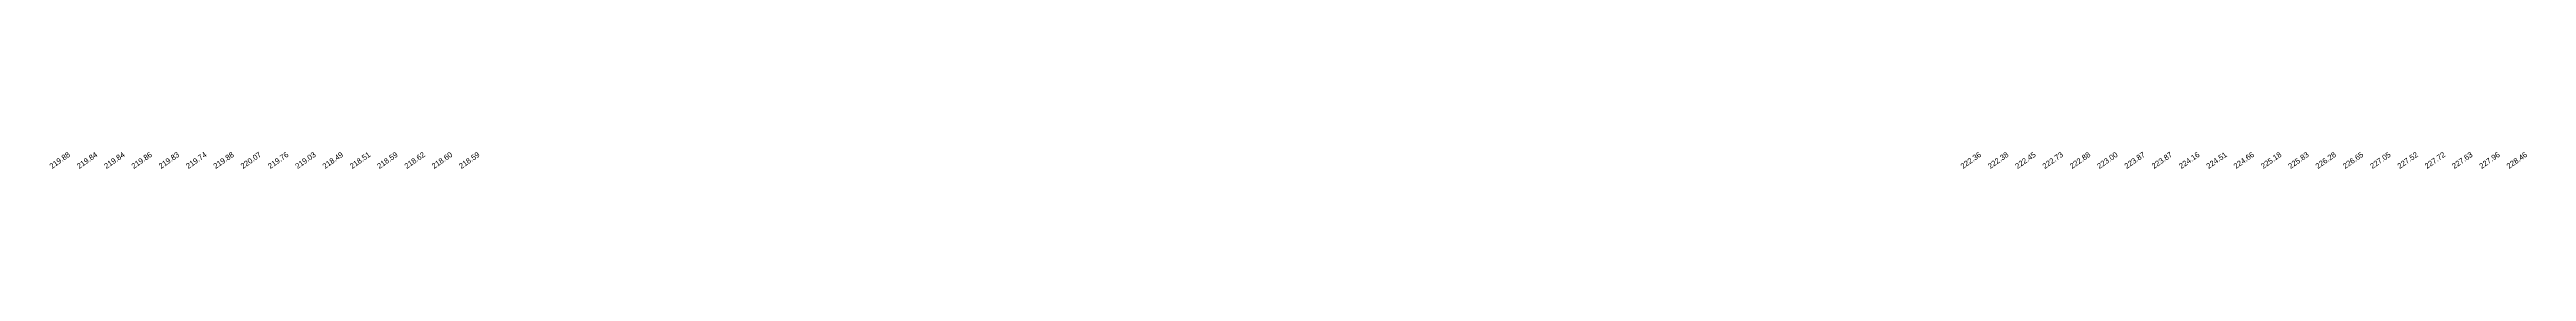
# Model space of a CAD drawing. Extents: x 2322 to 3271, y 4823 to 5326.
# Drawn here: x 2682.2 to 3135.8, y 5108.3 to 5111.3 of the extents above; entities that cross this region are included whole.
import ezdxf

# ---------------------------------------------------------------- set-up
doc = ezdxf.new("R2010")
doc.units = 0
doc.header["$MEASUREMENT"] = 0
doc.layers.add('SPOT LEVEL', color=8, linetype='Continuous')

msp = doc.modelspace()

# ---------------------------------------------------------------- texts
at = {"layer": 'SPOT LEVEL'}
for s, p in [('219.88', (2682.59, 5108.22, 443.29)), ('219.84', (2687.59, 5108.22, 443.25)), ('219.84', (2692.59, 5108.22, 443.26)), ('219.86', (2697.59, 5108.22, 443.27)), ('219.83', (2702.59, 5108.22, 443.24)), ('219.74', (2707.59, 5108.22, 443.15)), ('219.88', (2712.59, 5108.22, 443.29)), ('220.07', (2717.59, 5108.22, 443.48)), ('219.76', (2722.59, 5108.22, 443.18)), ('219.03', (2727.59, 5108.22, 442.45)), ('218.49', (2732.59, 5108.22, 441.9)), ('218.51', (2737.59, 5108.22, 441.92)), ('218.59', (2742.59, 5108.22, 442)), ('218.62', (2747.59, 5108.22, 442.04)), ('218.60', (2752.59, 5108.22, 442.02)), ('218.59', (2757.59, 5108.22, 442.01)), ('222.36', (3032.59, 5108.22, 445.78)), ('222.38', (3037.59, 5108.22, 445.79)), ('222.45', (3042.59, 5108.22, 445.87)), ('222.73', (3047.59, 5108.22, 446.14)), ('222.88', (3052.59, 5108.22, 446.3)), ('223.00', (3057.59, 5108.22, 446.42)), ('223.87', (3062.59, 5108.22, 447.29)), ('223.87', (3067.59, 5108.22, 447.29)), ('224.16', (3072.59, 5108.22, 447.58)), ('224.51', (3077.59, 5108.22, 447.93)), ('224.66', (3082.59, 5108.22, 448.08)), ('225.18', (3087.59, 5108.22, 448.6)), ('225.83', (3092.59, 5108.22, 449.25)), ('226.28', (3097.59, 5108.22, 449.7)), ('226.65', (3102.59, 5108.22, 450.07)), ('227.05', (3107.59, 5108.22, 450.47)), ('227.52', (3112.59, 5108.22, 450.94)), ('227.72', (3117.59, 5108.22, 451.13)), ('227.63', (3122.59, 5108.22, 451.04)), ('227.96', (3127.59, 5108.22, 451.37)), ('228.46', (3132.59, 5108.22, 451.87))]:
    msp.add_text(s, height=1, rotation=35, dxfattribs=at).set_placement(p)

doc.saveas('drawing.dxf')
